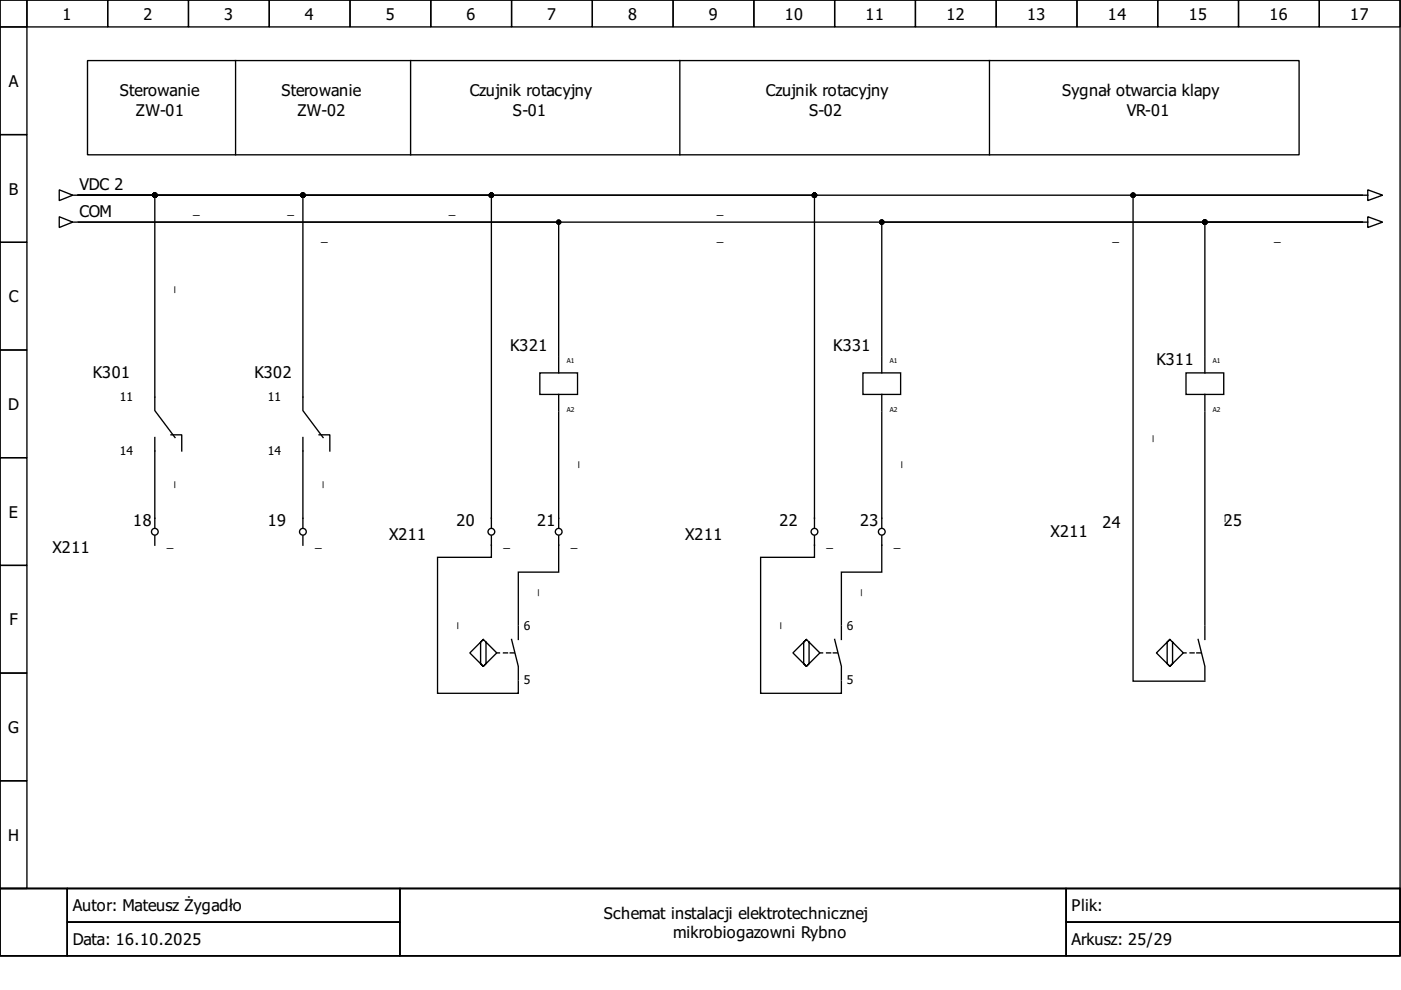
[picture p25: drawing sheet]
<svg xmlns="http://www.w3.org/2000/svg" width="297mm" height="210mm" viewBox="0 0 297 210" stroke-linecap="round" stroke-linejoin="round" font-family="sans-serif">
<defs><g id="words">
<g font-size="3.4">
<text x="13.3" y="4.1">1</text>
<text x="30.4" y="4.1">2</text>
<text x="47.5" y="4.1">3</text>
<text x="64.6" y="4.1">4</text>
<text x="81.8" y="4.1">5</text>
<text x="98.9" y="4.1">6</text>
<text x="116" y="4.1">7</text>
<text x="133.2" y="4.1">8</text>
<text x="150.3" y="4.1">9</text>
<text x="166.4" y="4.1">10</text>
<text x="183.5" y="4.1">11</text>
<text x="200.7" y="4.1">12</text>
<text x="217.8" y="4.1">13</text>
<text x="234.9" y="4.1">14</text>
<text x="252" y="4.1">15</text>
<text x="269.2" y="4.1">16</text>
<text x="286.3" y="4.1">17</text>
<text x="1.9" y="18.4">A</text>
<text x="25.4" y="20.3">Sterowanie</text>
<text x="59.7" y="20.3">Sterowanie</text>
<text x="99.6" y="20.3">Czujnik rotacyjny</text>
<text x="162.4" y="20.3">Czujnik rotacyjny</text>
<text x="225.2" y="20.3">Sygnał otwarcia klapy</text>
<text x="28.8" y="24.5">ZW-01</text>
<text x="63.1" y="24.5">ZW-02</text>
<text x="108.7" y="24.5">S-01</text>
<text x="171.5" y="24.5">S-02</text>
<text x="238.9" y="24.5">VR-01</text>
<text x="1.9" y="41.2">B</text>
<text x="16.8" y="40.2">VDC 2</text>
<text x="16.8" y="46">COM</text>
<text x="1.9" y="64.1">C</text>
<text x="108.2" y="74.5">K321</text>
<text x="176.7" y="74.5">K331</text>
<text x="245.2" y="77.4">K311</text>
<text x="19.7" y="80.2">K301</text>
<text x="53.9" y="80.2">K302</text>
<text x="1.7" y="86.9">D</text>
<text x="1.9" y="109.7">E</text>
<text x="28.3" y="111.6">18</text>
<text x="56.8" y="111.6">19</text>
<text x="96.8" y="111.6">20</text>
<text x="113.9" y="111.6">21</text>
<text x="165.3" y="111.6">22</text>
<text x="182.4" y="111.6">23</text>
<text x="222.7" y="114">X211</text>
<text x="233.8" y="111.9">24</text>
<text x="259.5" y="111.6">25</text>
<text x="11.1" y="117.3">X211</text>
<text x="82.5" y="114.5">X211</text>
<text x="145.3" y="114.5">X211</text>
<text x="2" y="132.6">F</text>
<text x="1.7" y="155.4">G</text>
<text x="1.7" y="178.2">H</text>
<text x="15.4" y="193.2">Autor: Mateusz Żygadło</text>
<text x="128" y="194.8">Schemat instalacji elektrotechnicznej</text>
<text x="227.2" y="193.2">Plik:</text>
<text x="15.4" y="200.4">Data: 16.10.2025</text>
<text x="142.7" y="198.8">mikrobiogazowni Rybno</text>
<text x="227.2" y="200.4">Arkusz: 25/29</text>
</g>
<g font-size="2.6">
<text x="41" y="45.4">_</text>
<text x="60.9" y="45.4">_</text>
<text x="95.2" y="45.4">_</text>
<text x="152" y="45.4">_</text>
<text x="68.1" y="51.1">_</text>
<text x="152" y="51.1">_</text>
<text x="235.9" y="51.1">_</text>
<text x="270.2" y="51.1">_</text>
<text x="36.8" y="62.2" transform="rotate(-90 36.8 62.2)">_</text>
<text x="25.4" y="85.1">11</text>
<text x="56.8" y="85.1">11</text>
<text x="244.2" y="93.6" transform="rotate(-90 244.2 93.6)">_</text>
<text x="25.4" y="96.5">14</text>
<text x="56.8" y="96.5">14</text>
<text x="122.4" y="99.3" transform="rotate(-90 122.4 99.3)">_</text>
<text x="190.9" y="99.3" transform="rotate(-90 190.9 99.3)">_</text>
<text x="36.8" y="103.5" transform="rotate(-90 36.8 103.5)">_</text>
<text x="68.2" y="103.5" transform="rotate(-90 68.2 103.5)">_</text>
<text x="259.5" y="110.6" transform="rotate(-90 259.5 110.6)">_</text>
<text x="35.4" y="116">_</text>
<text x="66.8" y="116">_</text>
<text x="106.7" y="116">_</text>
<text x="121" y="116">_</text>
<text x="175.3" y="116">_</text>
<text x="189.5" y="116">_</text>
<text x="113.9" y="126.3" transform="rotate(-90 113.9 126.3)">_</text>
<text x="182.4" y="126.3" transform="rotate(-90 182.4 126.3)">_</text>
<text x="96.8" y="133.3" transform="rotate(-90 96.8 133.3)">_</text>
<text x="111" y="133.6">6</text>
<text x="165.3" y="133.3" transform="rotate(-90 165.3 133.3)">_</text>
<text x="179.5" y="133.6">6</text>
<text x="111" y="145">5</text>
<text x="179.5" y="145">5</text>
</g>
<g font-size="1.4">
<text x="120.2" y="77">A1</text>
<text x="188.7" y="77">A1</text>
<text x="257.2" y="77">A1</text>
<text x="120.2" y="87.3">A2</text>
<text x="188.7" y="87.3">A2</text>
<text x="257.2" y="87.3">A2</text>
</g>
</g></defs>
<g fill="none" stroke="#000" stroke-width=".29">
<path d="M0 0h296.8v188.4h-296.8zM0 0h5.7v5.7h-5.7zM5.7 0h17.1v5.7h-17.1zM22.8 0h17.2v5.7h-17.2zM40 0h17.1v5.7h-17.1zM57.1 0h17.1v5.7h-17.1zM74.2 0h17.1v5.7h-17.1zM91.3 0h17.2v5.7h-17.2zM108.5 0h17.1v5.7h-17.1zM125.6 0h17.1v5.7h-17.1zM142.7 0h17.1v5.7h-17.1zM159.8 0h17.2v5.7h-17.2z"/>
<path d="M177 0h17.1v5.7h-17.1zM194.1 0h17.1v5.7h-17.1zM211.2 0h17.1v5.7h-17.1zM228.3 0h17.2v5.7h-17.2zM245.5 0h17.1v5.7h-17.1zM262.6 0h17.1v5.7h-17.1zM279.7 0h17.1v5.7h-17.1zM0 5.7h5.7v22.8h-5.7zM18.6 12.8h256.8v20h-256.8zM49.9 12.8v20M87.1 12.8v20M144.1 12.8v20"/>
<path d="M209.8 12.8v20M0 28.5h5.7v22.9h-5.7zM0 51.4h5.7v22.8h-5.7zM12.6 40.2l2.8 1.2-2.8 1.1zM12.6 46l2.8 1.1-2.8 1.1zM15.4 41.4h.9M15.4 47.1h.9M16.6 41.4h47.6v45.7l4.3 5.7M16.6 41.4h16.2v45.7l4.3 5.7M16.6 41.4h272.2h-48.6v103h15.3M16.6 41.4h87.6v70.5M16.6 41.4h156.1v70.5"/>
<path d="M288.8 47.1h-33.3v28.3M288.8 47.1h-272.2h101.9v28.3M288.8 47.1h-101.8v28.3M289.1 41.4h.9M289.1 47.1h.9M290 40.2l3.1 1.2-3.1 1.1zM290 46l3.1 1.1-3.1 1.1zM0 74.2h5.7v22.8h-5.7zM114.5 79.1h7.9v4.5h-7.9zM118.5 75.6v3.5M183 79.1h7.9v4.5h-7.9zM187 75.6v3.5"/>
<path d="M251.5 79.1h8v4.5h-8zM255.5 75.6v3.5M0 97h5.7v22.9h-5.7zM32.8 92.8v19.1M36.2 92.2h2.3v3.4M64.2 92.8v19.1M67.6 92.2h2.3v3.4M118.5 87.3v24.6M118.5 83.6v3.5M187 83.6v3.5M187 87.3v24.6M255.5 87.3v45.1"/>
<path d="M255.5 83.6v3.5M0 119.9h5.7v22.8h-5.7zM32.8 113.6v2M64.2 113.6v2M104.2 113.6v4.6h-11.4v28.8h17.1v-2.6M118.5 113.6v7.7h-8.6v11.1M172.7 113.6v4.6h-11.4v28.8h17.1v-2.6M187 113.6v7.7h-8.6v11.1M102.5 135.6l-2.9 2.8 2.9 2.9 2.8-2.9-2.8-2.8-.6 .5v4.6l.6 .6 .5-.6v-4.6M105.3 138.4h.6M106.7 138.4h.9M108.2 138.4h.8"/>
<path d="M108.5 135.6l1.4 5.7v2.8M109.9 132.7v2.9M171 135.6l-2.9 2.8 2.9 2.9 2.8-2.9-2.8-2.8-.6 .5v4.6l.6 .6 .5-.6v-4.6M173.8 138.4h.6M175.3 138.4h.8M176.7 138.4h.8M177 135.6l1.4 5.7v2.8M178.4 132.7v2.9M248 135.6l-2.8 2.8 2.8 2.9 2.9-2.9-2.9-2.8-.5 .5v4.6l.5 .6 .6-.6v-4.6M250.9 138.4h.6M252.3 138.4h.9M253.7 138.4h.9"/>
<path d="M254 135.6l1.5 5.7v2.8M255.5 132.7v2.9M0 142.7h5.7v22.8h-5.7zM0 165.5h5.7v22.9h-5.7zM0 188.4h296.8v14.3h-296.8zM0 188.4h14.3v14.3h-14.3zM14.3 188.4h70.5v7.1h-70.5zM14.3 195.5h70.5v7.2h-70.5zM84.8 188.4h141.3v14.3h-141.3zM226.1 188.4h70.7v7.1h-70.7zM226.1 195.5h70.7v7.2h-70.7z"/>
<circle cx="32.8" cy="112.7" r=".71"/>
<circle cx="64.2" cy="112.7" r=".71"/>
<circle cx="104.2" cy="112.7" r=".71"/>
<circle cx="118.5" cy="112.7" r=".71"/>
<circle cx="172.7" cy="112.7" r=".71"/>
<circle cx="187" cy="112.7" r=".71"/>
</g>
<g fill="#000" stroke="#000" stroke-width=".29">
<circle cx="32.8" cy="41.4" r=".43"/>
<circle cx="64.2" cy="41.4" r=".43"/>
<circle cx="104.2" cy="41.4" r=".43"/>
<circle cx="118.5" cy="47.1" r=".43"/>
<circle cx="172.7" cy="41.4" r=".43"/>
<circle cx="187" cy="47.1" r=".43"/>
<circle cx="240.2" cy="41.4" r=".43"/>
<circle cx="255.5" cy="47.1" r=".43"/>
</g>
<use href="#words"/>
</svg>
